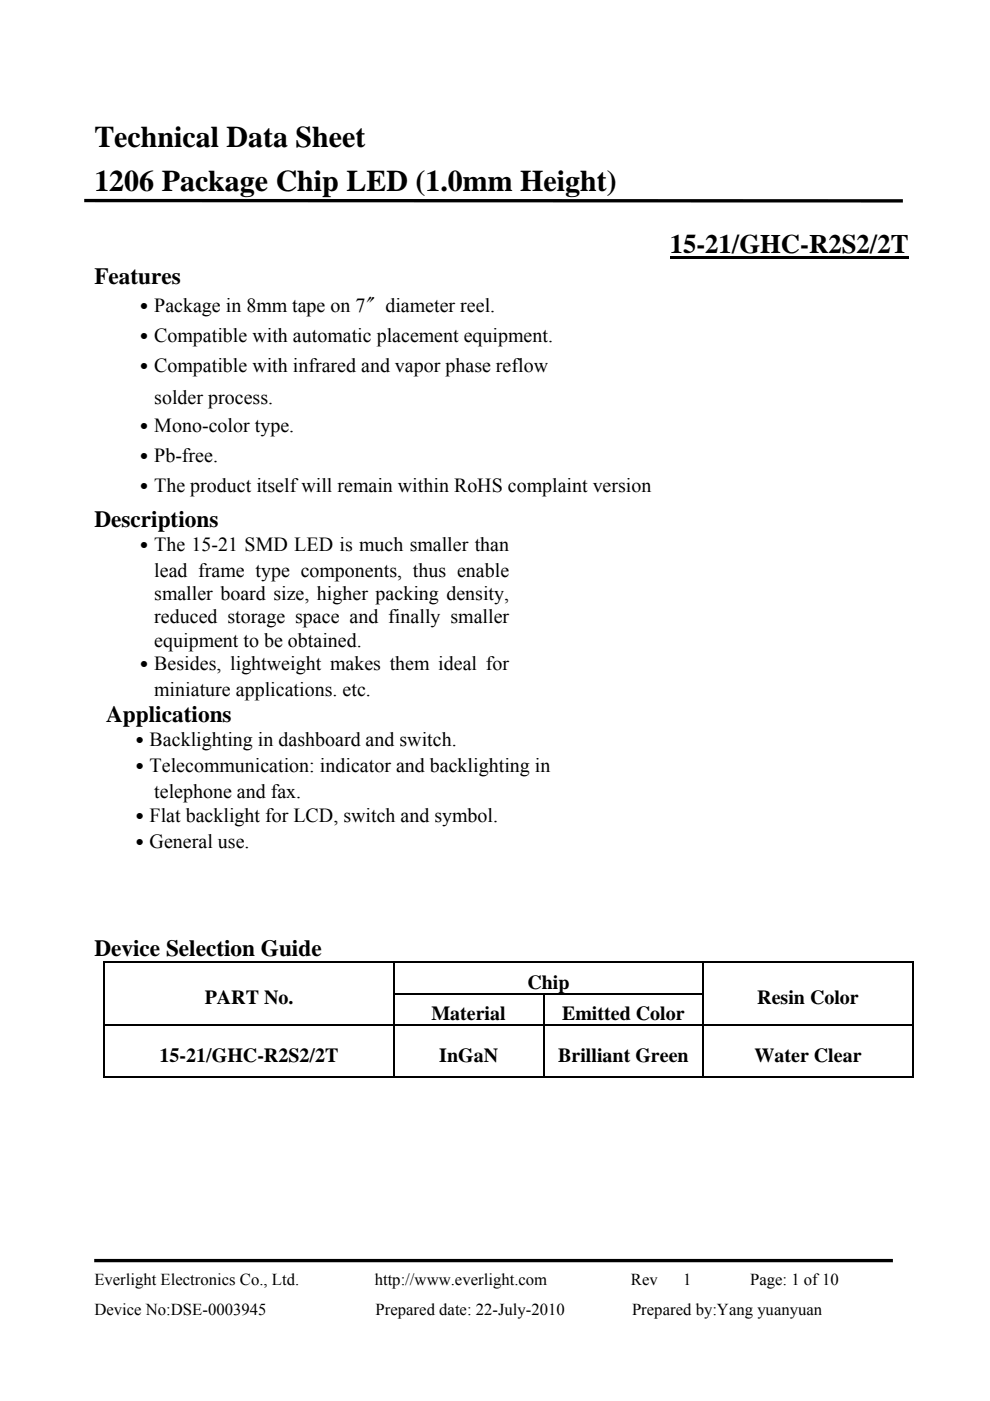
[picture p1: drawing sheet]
<svg xmlns="http://www.w3.org/2000/svg" width="210mm" height="297mm" viewBox="0 0 210 297" stroke-linecap="round" stroke-linejoin="round" font-family="sans-serif">
<defs><g id="words">
<g font-size="6.3">
<text x="20" y="31.2">Technical Data Sheet</text>
<text x="20" y="40.6">1206 Package Chip LED (1.0mm Height)</text>
</g>
<text font-size="5.7" x="142" y="53.7">15-21/GHC-R2S2/2T</text>
<g font-size="4.9">
<text x="20" y="60.2">Features</text>
<text x="20" y="111.7">Descriptions</text>
<text x="22.5" y="153.2">Applications</text>
<text x="20" y="202.7">Device Selection Guide</text>
</g>
<g font-size="4.2">
<text x="28.5" y="66.2">․Package in 8mm tape on 7〞diameter reel.</text>
<text x="28.5" y="72.5">․Compatible with automatic placement equipment.</text>
<text x="28.5" y="78.9">․Compatible with infrared and vapor phase reflow</text>
<text x="32.7" y="85.7">solder process.</text>
<text x="28.5" y="91.6">․Mono-color type.</text>
<text x="28.5" y="97.9">․Pb-free.</text>
<text x="28.5" y="104.3">․The product itself will remain within RoHS complaint version</text>
<text x="28.5" y="116.8">․The 15-21 SMD LED is much smaller than</text>
<text x="32.7" y="122.3">lead frame type components, thus enable</text>
<text x="32.7" y="127.2">smaller board size, higher packing density,</text>
<text x="32.7" y="132.1">reduced storage space and finally smaller</text>
<text x="32.7" y="137.1">equipment to be obtained.</text>
<text x="28.5" y="142">․Besides, lightweight makes them ideal for</text>
<text x="32.7" y="147.5">miniature applications. etc.</text>
<text x="27.5" y="158.3">․Backlighting in dashboard and switch.</text>
<text x="27.5" y="163.8">․Telecommunication: indicator and backlighting in</text>
<text x="32.7" y="169.2">telephone and fax.</text>
<text x="27.5" y="174.2">․Flat backlight for LCD, switch and symbol.</text>
<text x="27.5" y="179.7">․General use.</text>
<text x="111.8" y="209.6">Chip</text>
<text x="43.4" y="212.8">PART No.</text>
<text x="160.6" y="212.8">Resin Color</text>
<text x="91.5" y="216.3">Material</text>
<text x="119.2" y="216.3">Emitted Color</text>
<text x="33.8" y="225.1">15-21/GHC-R2S2/2T</text>
<text x="93.1" y="225.1">InGaN</text>
<text x="118.3" y="225.1">Brilliant Green</text>
<text x="160" y="225.1">Water Clear</text>
</g>
<g font-size="3.5">
<text x="20" y="272.4">Everlight Electronics Co., Ltd.</text>
<text x="79.4" y="272.4">http://www.everlight.com</text>
<text x="133.8" y="272.4">Rev</text>
<text x="144.8" y="272.4">1</text>
<text x="159" y="272.4">Page: 1 of 10</text>
<text x="20" y="278.7">Device No:DSE-0003945</text>
<text x="79.6" y="278.7">Prepared date: 22-July-2010</text>
<text x="134" y="278.7">Prepared by:Yang yuanyuan</text>
</g>
</g></defs>
<path d="M17.9 42.5l173.5 .1M20 267.3h169.3" fill="none" stroke="#000" stroke-width=".71" stroke-linecap="butt"/>
<g fill="#000">
<path d="M142 54.3h50.6v.6h-50.6zM21.9 203.8h.4v.4h-.4zM21.9 210.5h.4v.4h-.4zM21.9 217.2h.4v.4h-.4zM83.3 203.8h.4v.4h-.4zM83.3 210.5h.4v.4h-.4zM83.3 217.2h.4v.4h-.4zM115.1 210.5h.3v.4h-.3zM115.1 217.2h.3v.4h-.3zM148.9 203.8h.4v.4h-.4zM148.9 210.5h.4v.4h-.4zM148.9 217.2h.4v.4h-.4z"/>
<path d="M193.4 203.8h.3v.4h-.3zM193.4 203.8h.3v.3h-.3zM193.4 210.5h.3v.4h-.3zM193.4 217.2h.3v.4h-.3zM193.4 228.2h.3v.3h-.3z"/>
</g>
<g fill="none" stroke="#000" stroke-width=".34">
<path d="M21.9 204h61.4M22.1 204.2v6.3M22.1 210.9v6.3M22.1 217.6v10.9M22.3 217.4h61M83.5 204.2v6.3M83.5 210.9v6.3M83.5 217.6v10.9M83.7 204h65.2M83.7 210.7h31.4M83.7 217.4h31.4M115.3 210.9v6.3"/>
<path d="M115.3 217.6v10.9M115.4 210.7h33.5M115.4 217.4h33.5M149.1 204.2v6.3M149.1 210.9v6.3M149.1 217.6v10.9M149.3 204h44.1M149.3 217.4h44.1M193.6 204.2v6.3M193.6 210.9v6.3M193.6 217.6v10.9M21.9 228.3h61.4"/>
<path d="M83.7 228.3h31.4M115.4 228.3h33.5M149.3 228.3h44.1"/>
</g>
<use href="#words"/>
</svg>
